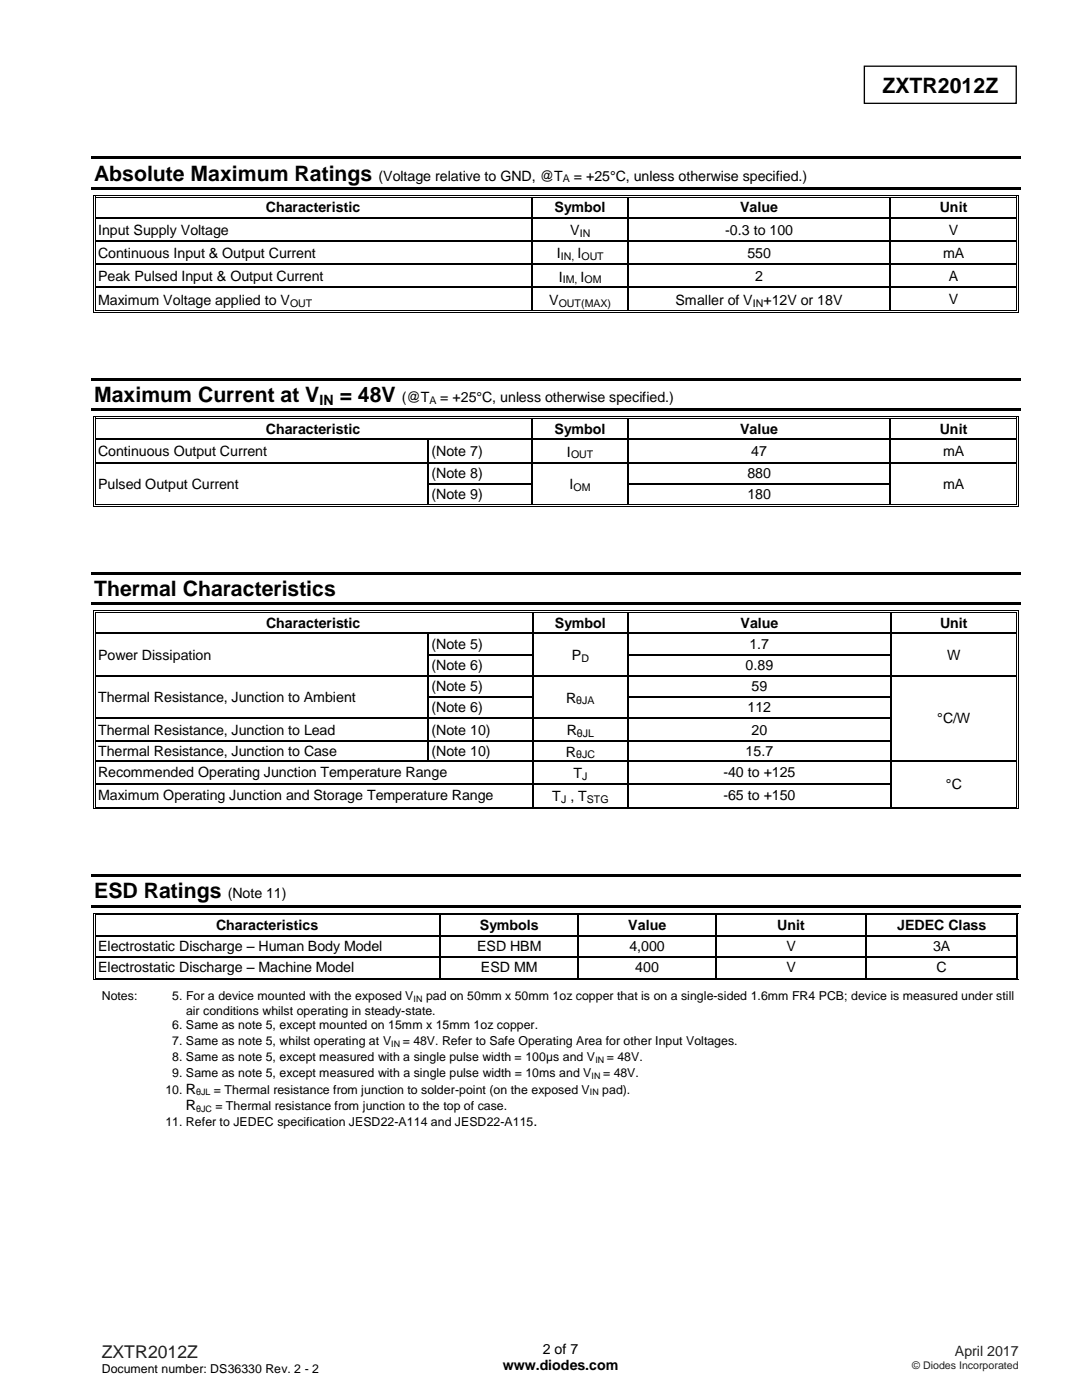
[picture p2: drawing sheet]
<svg xmlns="http://www.w3.org/2000/svg" width="216mm" height="279mm" viewBox="0 0 216 279" stroke-linecap="round" stroke-linejoin="round" font-family="sans-serif">
<defs><g id="words">
<g font-size="4.2">
<text x="176.1" y="18.5">ZXTR2012Z</text>
<text x="18.8" y="36.1">Absolute Maximum Ratings</text>
<text x="18.8" y="80.2">Maximum Current at V</text>
<text x="67.8" y="80.2">= 48V</text>
<text x="18.8" y="119">Thermal Characteristics</text>
<text x="18.8" y="179.3">ESD Ratings</text>
</g>
<text font-size="3.5" fill="#231f20" x="20.3" y="270.9">ZXTR2012Z</text>
<g font-size="2.8">
<text x="75.5" y="36.1">(Voltage relative to GND, @T</text>
<text x="114.5" y="36.1">= +25°C, unless otherwise specified.)</text>
<text x="19.6" y="46.8">Input Supply Voltage</text>
<text x="53.1" y="42.4">Characteristic</text>
<text x="110.6" y="42.4">Symbol</text>
<text x="113.8" y="47">V</text>
<text x="144.7" y="46.8">-0.3 to 100</text>
<text x="147.7" y="42.4">Value</text>
<text x="187.5" y="42.4">Unit</text>
<text x="189.3" y="46.8">V</text>
<text x="19.6" y="51.4">Continuous Input &amp; Output Current</text>
<text x="111.1" y="51.6">I</text>
<text x="115.2" y="51.6">I</text>
<text x="149.1" y="51.4">550</text>
<text x="188.2" y="51.4">mA</text>
<text x="19.6" y="56.1">Peak Pulsed Input &amp; Output Current</text>
<text x="111.5" y="56.2">I</text>
<text x="115.8" y="56.2">I</text>
<text x="150.7" y="56.1">2</text>
<text x="189.3" y="56.1">A</text>
<text x="19.6" y="60.8">Maximum Voltage applied to V</text>
<text x="109.6" y="60.8">V</text>
<text x="134.8" y="60.8">Smaller of V</text>
<text x="152.3" y="60.8">+12V or 18V</text>
<text x="189.3" y="60.7">V</text>
<text x="63.8" y="80.8">IN</text>
<text x="80.2" y="80.2">(@T</text>
<text x="87.9" y="80.2">= +25°C, unless otherwise specified.)</text>
<text x="53.1" y="86.5">Characteristic</text>
<text x="110.6" y="86.5">Symbol</text>
<text x="147.7" y="86.5">Value</text>
<text x="187.5" y="86.5">Unit</text>
<text x="19.6" y="91">Continuous Output Current</text>
<text x="86.1" y="91">(Note 7)</text>
<text x="86.1" y="95.4">(Note 8)</text>
<text x="113.1" y="91.1">I</text>
<text x="149.1" y="95.4">880</text>
<text x="149.9" y="91">47</text>
<text x="188.2" y="91">mA</text>
<text x="19.6" y="97.5">Pulsed Output Current</text>
<text x="86.1" y="99.6">(Note 9)</text>
<text x="113.6" y="97.7">I</text>
<text x="149.1" y="99.6">180</text>
<text x="188.2" y="97.5">mA</text>
<text x="53.1" y="125.3">Characteristic</text>
<text x="110.7" y="125.3">Symbol</text>
<text x="147.8" y="125.3">Value</text>
<text x="187.6" y="125.3">Unit</text>
<text x="19.6" y="131.6">Power Dissipation</text>
<text x="86.1" y="129.5">(Note 5)</text>
<text x="114.1" y="131.8">P</text>
<text x="149.5" y="129.5">1.7</text>
<text x="189" y="131.6">W</text>
<text x="86.1" y="133.7">(Note 6)</text>
<text x="86.1" y="138">(Note 5)</text>
<text x="148.8" y="133.7">0.89</text>
<text x="150" y="138">59</text>
<text x="19.6" y="140.1">Thermal Resistance, Junction to Ambient</text>
<text x="86.1" y="142.2">(Note 6)</text>
<text x="113" y="140.2">R</text>
<text x="149.2" y="142.2">112</text>
<text x="19.6" y="146.6">Thermal Resistance, Junction to Lead</text>
<text x="86.1" y="146.6">(Note 10)</text>
<text x="113.1" y="146.7">R</text>
<text x="150" y="146.6">20</text>
<text x="187" y="144.3">°C/W</text>
<text x="19.6" y="150.9">Thermal Resistance, Junction to Case</text>
<text x="19.6" y="155.1">Recommended Operating Junction Temperature Range</text>
<text x="86.1" y="150.9">(Note 10)</text>
<text x="112.9" y="151">R</text>
<text x="114.4" y="155.3">T</text>
<text x="144.3" y="155.1">-40 to +125</text>
<text x="148.8" y="150.9">15.7</text>
<text x="19.6" y="159.7">Maximum Operating Junction and Storage Temperature Range</text>
<text x="110.2" y="159.9">T , T</text>
<text x="144.3" y="159.7">-65 to +150</text>
<text x="188.8" y="157.5">°C</text>
<text x="45.4" y="179.3">(Note 11)</text>
<text x="43.1" y="185.6">Characteristics</text>
<text x="95.7" y="185.6">Symbols</text>
<text x="125.4" y="185.6">Value</text>
<text x="155.1" y="185.6">Unit</text>
<text x="179" y="185.6">JEDEC Class</text>
<text x="19.6" y="189.8">Electrostatic Discharge – Human Body Model</text>
<text x="95.2" y="189.8">ESD HBM</text>
<text x="125.6" y="189.8">4,000</text>
<text x="156.9" y="189.8">V</text>
<text x="186.2" y="189.8">3A</text>
<text x="19.6" y="194.1">Electrostatic Discharge – Machine Model</text>
<text x="95.9" y="194.1">ESD MM</text>
<text x="126.8" y="194.1">400</text>
<text x="156.9" y="194.1">V</text>
<text x="186.9" y="194.1">C</text>
<text x="37.1" y="218.3">R</text>
<text x="37.1" y="221.5">R</text>
<text x="106.4" y="224.7">.</text>
<text x="100.3" y="273.5">www.diodes.com</text>
<text x="108.3" y="270.2">2 of 7</text>
</g>
<text font-size="2.8" fill="#231f20" x="190.5" y="270.6">April 2017</text>
<g font-size="2.5">
<text x="20.3" y="199.6">Notes:</text>
<text x="34.4" y="199.6">5. For a device mounted with the exposed V</text>
<text x="37.1" y="202.5">air conditions whilst operating in steady-state.</text>
<text x="85" y="199.6">pad on 50mm x 50mm 1oz copper that is on a single-sided 1.6mm FR4 PCB; device is measured under still</text>
<text x="34.4" y="205.4">6. Same as note 5, except mounted on 15mm x 15mm 1oz copper.</text>
<text x="34.4" y="208.5">7. Same as note 5, whilst operating at V</text>
<text x="80.4" y="208.5">= 48V. Refer to Safe Operating Area for other Input Voltages.</text>
<text x="34.4" y="211.8">8. Same as note 5, except measured with a single pulse width = 100µs and V</text>
<text x="34.4" y="215">9. Same as note 5, except measured with a single pulse width = 10ms and V</text>
<text x="120.3" y="215">= 48V.</text>
<text x="121.1" y="211.8">= 48V.</text>
<text x="33" y="218.3">10.</text>
<text x="42.7" y="218.3">= Thermal resistance from junction to solder-point (on the exposed V</text>
<text x="43" y="221.5">= Thermal resistance from junction to the top of case.</text>
<text x="120.2" y="218.3">pad).</text>
<text x="33" y="224.7">11. Refer to JEDEC specification JESD22-A114 and JESD22-A115</text>
<text x="20.3" y="274">Document number: DS36330 Rev. 2 - 2</text>
</g>
<g font-size="2.1">
<text x="112.3" y="36.4">A</text>
<text x="115.7" y="47.3">IN</text>
<text x="111.9" y="51.9">IN, OUT</text>
<text x="112.3" y="56.6">IM, OM</text>
<text x="57.9" y="61.2">OUT</text>
<text x="111.5" y="61.2">OUT(MAX)</text>
<text x="150.2" y="61.2">IN</text>
<text x="85.7" y="80.6">A</text>
<text x="113.9" y="91.4">OUT</text>
<text x="114.4" y="98">OM</text>
<text x="116" y="132.1">D</text>
<text x="115" y="140.6">θJA</text>
<text x="115.1" y="147.1">θJL</text>
<text x="115" y="151.4">θJC</text>
<text x="116.1" y="155.6">J</text>
<text x="111.9" y="160.3">J</text>
<text x="117.1" y="160.3">STG</text>
</g>
<text font-size="2.1" fill="#231f20" x="182" y="273.2">© Diodes Incorporated</text>
<g font-size="1.8">
<text x="82.5" y="199.9">IN</text>
<text x="78.1" y="208.9">IN</text>
<text x="118.1" y="215.3">IN</text>
<text x="118.8" y="212.1">IN</text>
<text x="39.2" y="218.6">θJL</text>
<text x="39.2" y="221.9">θJC</text>
<text x="117.7" y="218.6">IN</text>
</g>
</g></defs>
<path d="M172.5 13.2h30.3v7.4h-30.3z" fill="none" stroke="#000" stroke-width=".26"/>
<g fill="#000">
<path d="M18.3 31.2h185.4v.6h-185.4z" fill-rule="evenodd"/>
<path d="M18.3 37.3h185.4v.6h-185.4z" fill-rule="evenodd"/>
<path d="M18.5 38.9h.2v.6h-.2z" fill-rule="evenodd"/>
<path d="M18.5 38.9h.5v.2h-.5z" fill-rule="evenodd"/>
<path d="M18.9 39.3h.1v.2h-.1z" fill-rule="evenodd"/>
<path d="M18.9 39.3h.1v.1h-.1z" fill-rule="evenodd"/>
<path d="M106 39.4l.3 .1z" fill-rule="evenodd"/>
<path d="M106 38.9h.5v.2h-.5z" fill-rule="evenodd"/>
<path d="M106 39.3h.5v.1h-.5z" fill-rule="evenodd"/>
<path d="M125.2 39.4l.3 .1z" fill-rule="evenodd"/>
<path d="M125.2 38.9h.6v.2h-.6z" fill-rule="evenodd"/>
<path d="M125.2 39.3h.6v.1h-.6z" fill-rule="evenodd"/>
<path d="M177.5 39.4l.2 .1z" fill-rule="evenodd"/>
<path d="M177.5 38.9h.5v.2h-.5z" fill-rule="evenodd"/>
<path d="M177.5 39.3h.5v.1h-.5z" fill-rule="evenodd"/>
<path d="M202.7 38.9h.5v.2h-.5z" fill-rule="evenodd"/>
<path d="M202.7 39.3h.2v.2h-.2z" fill-rule="evenodd"/>
<path d="M202.7 39.3h.2v.1h-.2z" fill-rule="evenodd"/>
<path d="M203.1 38.9h.1v.6h-.1z" fill-rule="evenodd"/>
<path d="M18.5 43.4h.2v.3h-.2z" fill-rule="evenodd"/>
<path d="M18.5 48h.2v.3h-.2z" fill-rule="evenodd"/>
<path d="M18.5 52.6h.2v.3h-.2z" fill-rule="evenodd"/>
<path d="M18.5 57.2h.2v.3h-.2z" fill-rule="evenodd"/>
<path d="M18.9 43.4h.1v.3h-.1z" fill-rule="evenodd"/>
<path d="M18.9 48h.1v.3h-.1z" fill-rule="evenodd"/>
<path d="M18.9 52.6h.1v.3h-.1z" fill-rule="evenodd"/>
<path d="M18.9 57.2h.1v.3h-.1z" fill-rule="evenodd"/>
<path d="M106 43.4h.3v.3h-.3z" fill-rule="evenodd"/>
<path d="M106 48h.3v.3h-.3z" fill-rule="evenodd"/>
<path d="M106 52.6h.3v.3h-.3z" fill-rule="evenodd"/>
<path d="M106 57.2h.3v.3h-.3z" fill-rule="evenodd"/>
<path d="M125.2 43.4h.3v.3h-.3z" fill-rule="evenodd"/>
<path d="M125.2 48h.3v.3h-.3z" fill-rule="evenodd"/>
<path d="M125.2 52.6h.3v.3h-.3z" fill-rule="evenodd"/>
<path d="M125.2 57.2h.3v.3h-.3z" fill-rule="evenodd"/>
<path d="M177.5 43.4h.2v.3h-.2z" fill-rule="evenodd"/>
<path d="M177.5 48h.2v.3h-.2z" fill-rule="evenodd"/>
<path d="M177.5 52.6h.2v.3h-.2z" fill-rule="evenodd"/>
<path d="M177.5 57.2h.2v.3h-.2z" fill-rule="evenodd"/>
<path d="M202.7 43.4h.2v.3h-.2z" fill-rule="evenodd"/>
<path d="M202.7 48h.2v.3h-.2z" fill-rule="evenodd"/>
<path d="M202.7 52.6h.2v.3h-.2z" fill-rule="evenodd"/>
<path d="M202.7 57.2h.2v.3h-.2z" fill-rule="evenodd"/>
<path d="M203.1 43.4h.1v.3h-.1z" fill-rule="evenodd"/>
<path d="M203.1 48h.1v.3h-.1z" fill-rule="evenodd"/>
<path d="M203.1 52.6h.1v.3h-.1z" fill-rule="evenodd"/>
<path d="M203.1 57.2h.1v.3h-.1z" fill-rule="evenodd"/>
<path d="M18.3 75.4h185.4v.5h-185.4z" fill-rule="evenodd"/>
<path d="M18.5 61.9h.2v.5h-.2z" fill-rule="evenodd"/>
<path d="M18.5 62.2h.5v.2h-.5z" fill-rule="evenodd"/>
<path d="M18.9 61.9h.1v.2h-.1z" fill-rule="evenodd"/>
<path d="M18.9 61.9h.1v.2h-.1z" fill-rule="evenodd"/>
<path d="M106 61.9h.5v.2h-.5z" fill-rule="evenodd"/>
<path d="M106 62.2h.5v.2h-.5z" fill-rule="evenodd"/>
<path d="M125.2 61.9h.6v.2h-.6z" fill-rule="evenodd"/>
<path d="M125.2 62.2h.6v.2h-.6z" fill-rule="evenodd"/>
<path d="M177.5 61.9h.5v.2h-.5z" fill-rule="evenodd"/>
<path d="M177.5 62.2h.5v.2h-.5z" fill-rule="evenodd"/>
<path d="M202.7 62.2h.5v.2h-.5z" fill-rule="evenodd"/>
<path d="M202.7 61.9h.2v.2h-.2z" fill-rule="evenodd"/>
<path d="M202.7 61.9h.2v.2h-.2z" fill-rule="evenodd"/>
<path d="M203.1 61.9h.1v.5h-.1z" fill-rule="evenodd"/>
<path d="M18.3 81.5h185.4v.5h-185.4z" fill-rule="evenodd"/>
<path d="M18.5 83.1h.2v.5h-.2z" fill-rule="evenodd"/>
<path d="M18.5 83.1h.5v.1h-.5z" fill-rule="evenodd"/>
<path d="M18.5 87.6h.2v.2h-.2z" fill-rule="evenodd"/>
<path d="M18.5 92.2h.2v.2h-.2z" fill-rule="evenodd"/>
<path d="M18.5 96.4h.2v.3h-.2z" fill-rule="evenodd"/>
<path d="M18.9 83.4h.1v.2h-.1z" fill-rule="evenodd"/>
<path d="M18.9 83.4h.1v.2h-.1z" fill-rule="evenodd"/>
<path d="M18.9 87.6h.1v.2h-.1z" fill-rule="evenodd"/>
<path d="M18.9 92.2h.1v.2h-.1z" fill-rule="evenodd"/>
<path d="M18.9 96.4h.1v.3h-.1z" fill-rule="evenodd"/>
<path d="M85.2 87.6h.3v.2h-.3z" fill-rule="evenodd"/>
<path d="M85.2 92.2h.3v.2h-.3z" fill-rule="evenodd"/>
<path d="M85.2 96.4h.3v.3h-.3z" fill-rule="evenodd"/>
<path d="M106 83.6h.3z" fill-rule="evenodd"/>
<path d="M106 83.1h.5v.1h-.5z" fill-rule="evenodd"/>
<path d="M106 83.4h.5v.2h-.5z" fill-rule="evenodd"/>
<path d="M106 87.6h.3v.2h-.3z" fill-rule="evenodd"/>
<path d="M106 92.2h.3v.2h-.3z" fill-rule="evenodd"/>
<path d="M106 96.4h.3v.3h-.3z" fill-rule="evenodd"/>
<path d="M125.2 83.6h.3z" fill-rule="evenodd"/>
<path d="M125.2 83.1h.6v.1h-.6z" fill-rule="evenodd"/>
<path d="M125.2 83.4h.6v.2h-.6z" fill-rule="evenodd"/>
<path d="M125.2 87.6h.3v.2h-.3z" fill-rule="evenodd"/>
<path d="M125.2 92.2h.3v.2h-.3z" fill-rule="evenodd"/>
<path d="M125.2 96.4h.3v.3h-.3z" fill-rule="evenodd"/>
<path d="M177.5 83.6h.2z" fill-rule="evenodd"/>
<path d="M177.5 83.1h.5v.1h-.5z" fill-rule="evenodd"/>
<path d="M177.5 83.4h.5v.2h-.5z" fill-rule="evenodd"/>
<path d="M177.5 87.6h.2v.2h-.2z" fill-rule="evenodd"/>
<path d="M177.5 92.2h.2v.2h-.2z" fill-rule="evenodd"/>
<path d="M177.5 96.4h.2v.3h-.2z" fill-rule="evenodd"/>
<path d="M202.7 83.1h.5v.1h-.5z" fill-rule="evenodd"/>
<path d="M202.7 83.4h.2v.2h-.2z" fill-rule="evenodd"/>
<path d="M202.7 83.4h.2v.2h-.2z" fill-rule="evenodd"/>
<path d="M202.7 87.6h.2v.2h-.2z" fill-rule="evenodd"/>
<path d="M202.7 92.2h.2v.2h-.2z" fill-rule="evenodd"/>
<path d="M202.7 96.4h.2v.3h-.2z" fill-rule="evenodd"/>
<path d="M203.1 83.1h.1v.5h-.1z" fill-rule="evenodd"/>
<path d="M203.1 87.6h.1v.2h-.1z" fill-rule="evenodd"/>
<path d="M203.1 92.2h.1v.2h-.1z" fill-rule="evenodd"/>
<path d="M203.1 96.4h.1v.3h-.1z" fill-rule="evenodd"/>
<path d="M18.3 114.1h185.4v.6h-185.4z" fill-rule="evenodd"/>
<path d="M18.5 100.6h.2v.6h-.2z" fill-rule="evenodd"/>
<path d="M18.5 101h.5v.2h-.5z" fill-rule="evenodd"/>
<path d="M18.9 100.6h.1v.2h-.1z" fill-rule="evenodd"/>
<path d="M18.9 100.6h.1v.2h-.1z" fill-rule="evenodd"/>
<path d="M85.2 100.6h.5v.2h-.5z" fill-rule="evenodd"/>
<path d="M85.2 101h.5v.2h-.5z" fill-rule="evenodd"/>
<path d="M106 100.6h.5v.2h-.5z" fill-rule="evenodd"/>
<path d="M106 101h.5v.2h-.5z" fill-rule="evenodd"/>
<path d="M125.2 100.6h.6v.2h-.6z" fill-rule="evenodd"/>
<path d="M125.2 101h.6v.2h-.6z" fill-rule="evenodd"/>
<path d="M177.5 100.6h.5v.2h-.5z" fill-rule="evenodd"/>
<path d="M177.5 101h.5v.2h-.5z" fill-rule="evenodd"/>
<path d="M202.7 101h.5v.2h-.5z" fill-rule="evenodd"/>
<path d="M202.7 100.6h.2v.2h-.2z" fill-rule="evenodd"/>
<path d="M202.7 100.6h.2v.2h-.2z" fill-rule="evenodd"/>
<path d="M203.1 100.6h.1v.6h-.1z" fill-rule="evenodd"/>
<path d="M18.3 120.2h185.4v.6h-185.4z" fill-rule="evenodd"/>
<path d="M18.5 121.8h.2v.6h-.2z" fill-rule="evenodd"/>
<path d="M18.5 121.8h.5v.2h-.5z" fill-rule="evenodd"/>
<path d="M18.5 126.3h.2v.3h-.2z" fill-rule="evenodd"/>
<path d="M18.5 130.5h.2v.3h-.2z" fill-rule="evenodd"/>
<path d="M18.5 134.7h.2v.3h-.2z" fill-rule="evenodd"/>
<path d="M18.5 139h.2v.2h-.2z" fill-rule="evenodd"/>
<path d="M18.9 122.1h.1v.3h-.1z" fill-rule="evenodd"/>
<path d="M18.9 122.1h.1v.2h-.1z" fill-rule="evenodd"/>
<path d="M18.9 126.3h.1v.3h-.1z" fill-rule="evenodd"/>
<path d="M18.9 130.5h.1v.3h-.1z" fill-rule="evenodd"/>
<path d="M18.9 134.7h.1v.3h-.1z" fill-rule="evenodd"/>
<path d="M18.9 139h.1v.2h-.1z" fill-rule="evenodd"/>
<path d="M85.2 126.3h.3v.3h-.3z" fill-rule="evenodd"/>
<path d="M85.2 130.5h.3v.3h-.3z" fill-rule="evenodd"/>
<path d="M85.2 134.7h.3v.3h-.3z" fill-rule="evenodd"/>
<path d="M85.2 139h.3v.2h-.3z" fill-rule="evenodd"/>
<path d="M106.1 122.3l.3 .1z" fill-rule="evenodd"/>
<path d="M106.1 121.8h.6v.2h-.6z" fill-rule="evenodd"/>
<path d="M106.1 122.1h.6v.2h-.6z" fill-rule="evenodd"/>
<path d="M106.1 126.3h.3v.3h-.3z" fill-rule="evenodd"/>
<path d="M106.1 130.5h.3v.3h-.3z" fill-rule="evenodd"/>
<path d="M106.1 134.7h.3v.3h-.3z" fill-rule="evenodd"/>
<path d="M106.1 139h.3v.2h-.3z" fill-rule="evenodd"/>
<path d="M125.2 122.3l.3 .1z" fill-rule="evenodd"/>
<path d="M125.2 121.8h.6v.2h-.6z" fill-rule="evenodd"/>
<path d="M125.2 122.1h.6v.2h-.6z" fill-rule="evenodd"/>
<path d="M125.2 126.3h.3v.3h-.3z" fill-rule="evenodd"/>
<path d="M125.2 130.5h.3v.3h-.3z" fill-rule="evenodd"/>
<path d="M125.2 134.7h.3v.3h-.3z" fill-rule="evenodd"/>
<path d="M125.2 139h.3v.2h-.3z" fill-rule="evenodd"/>
<path d="M177.6 122.3l.2 .1z" fill-rule="evenodd"/>
<path d="M177.6 121.8h.5v.2h-.5z" fill-rule="evenodd"/>
<path d="M177.6 122.1h.5v.2h-.5z" fill-rule="evenodd"/>
<path d="M177.6 126.3h.2v.3h-.2z" fill-rule="evenodd"/>
<path d="M177.6 130.5h.2v.3h-.2z" fill-rule="evenodd"/>
<path d="M177.6 134.7h.2v.3h-.2z" fill-rule="evenodd"/>
<path d="M177.6 139h.2v.2h-.2z" fill-rule="evenodd"/>
<path d="M202.7 121.8h.5v.2h-.5z" fill-rule="evenodd"/>
<path d="M202.7 122.1h.2v.3h-.2z" fill-rule="evenodd"/>
<path d="M202.7 122.1h.2v.2h-.2z" fill-rule="evenodd"/>
<path d="M202.7 126.3h.2v.3h-.2z" fill-rule="evenodd"/>
<path d="M202.7 130.5h.2v.3h-.2z" fill-rule="evenodd"/>
<path d="M202.7 134.7h.2v.3h-.2z" fill-rule="evenodd"/>
<path d="M202.7 139h.2v.2h-.2z" fill-rule="evenodd"/>
<path d="M203.1 121.8h.1v.6h-.1z" fill-rule="evenodd"/>
<path d="M203.1 126.3h.1v.3h-.1z" fill-rule="evenodd"/>
<path d="M203.1 130.5h.1v.3h-.1z" fill-rule="evenodd"/>
<path d="M203.1 134.7h.1v.3h-.1z" fill-rule="evenodd"/>
<path d="M203.1 139h.1v.2h-.1z" fill-rule="evenodd"/>
<path d="M18.5 143.1h.2v.3h-.2z" fill-rule="evenodd"/>
<path d="M18.5 147.8h.2v.3h-.2z" fill-rule="evenodd"/>
<path d="M18.5 151.7h.2v.3h-.2z" fill-rule="evenodd"/>
<path d="M18.5 156.3h.2v.3h-.2z" fill-rule="evenodd"/>
<path d="M18.9 143.1h.1v.3h-.1z" fill-rule="evenodd"/>
<path d="M18.9 147.8h.1v.3h-.1z" fill-rule="evenodd"/>
<path d="M18.9 151.7h.1v.3h-.1z" fill-rule="evenodd"/>
<path d="M18.9 156.3h.1v.3h-.1z" fill-rule="evenodd"/>
<path d="M85.2 143.1h.3v.3h-.3z" fill-rule="evenodd"/>
<path d="M85.2 147.8h.3v.3h-.3z" fill-rule="evenodd"/>
<path d="M85.2 151.7h.3v.3h-.3z" fill-rule="evenodd"/>
<path d="M106.1 143.1h.3v.3h-.3z" fill-rule="evenodd"/>
<path d="M106.1 147.8h.3v.3h-.3z" fill-rule="evenodd"/>
<path d="M106.1 151.7h.3v.3h-.3z" fill-rule="evenodd"/>
<path d="M106.1 156.3h.3v.3h-.3z" fill-rule="evenodd"/>
<path d="M125.2 143.1h.3v.3h-.3z" fill-rule="evenodd"/>
<path d="M125.2 147.8h.3v.3h-.3z" fill-rule="evenodd"/>
<path d="M125.2 151.7h.3v.3h-.3z" fill-rule="evenodd"/>
<path d="M125.2 156.3h.3v.3h-.3z" fill-rule="evenodd"/>
<path d="M177.6 143.1h.2v.3h-.2z" fill-rule="evenodd"/>
<path d="M177.6 147.8h.2v.3h-.2z" fill-rule="evenodd"/>
<path d="M177.6 151.7h.2v.3h-.2z" fill-rule="evenodd"/>
<path d="M177.6 156.3h.2v.3h-.2z" fill-rule="evenodd"/>
<path d="M202.7 143.1h.2v.3h-.2z" fill-rule="evenodd"/>
<path d="M202.7 147.8h.2v.3h-.2z" fill-rule="evenodd"/>
<path d="M202.7 151.7h.2v.3h-.2z" fill-rule="evenodd"/>
<path d="M202.7 156.3h.2v.3h-.2z" fill-rule="evenodd"/>
<path d="M203.1 143.1h.1v.3h-.1z" fill-rule="evenodd"/>
<path d="M203.1 147.8h.1v.3h-.1z" fill-rule="evenodd"/>
<path d="M203.1 151.7h.1v.3h-.1z" fill-rule="evenodd"/>
<path d="M203.1 156.3h.1v.3h-.1z" fill-rule="evenodd"/>
<path d="M18.3 174.5h185.4v.5h-185.4z" fill-rule="evenodd"/>
<path d="M18.5 161h.2v.5h-.2z" fill-rule="evenodd"/>
<path d="M18.5 161.3h.5v.2h-.5z" fill-rule="evenodd"/>
<path d="M18.9 161h.1v.1h-.1z" fill-rule="evenodd"/>
<path d="M18.9 161h.1v.1h-.1z" fill-rule="evenodd"/>
<path d="M106.1 161h.6v.1h-.6z" fill-rule="evenodd"/>
<path d="M106.1 161.3h.6v.2h-.6z" fill-rule="evenodd"/>
<path d="M125.2 161h.6v.1h-.6z" fill-rule="evenodd"/>
<path d="M125.2 161.3h.6v.2h-.6z" fill-rule="evenodd"/>
<path d="M177.6 161h.5v.1h-.5z" fill-rule="evenodd"/>
<path d="M177.6 161.3h.5v.2h-.5z" fill-rule="evenodd"/>
<path d="M202.7 161.3h.5v.2h-.5z" fill-rule="evenodd"/>
<path d="M202.7 161h.2v.1h-.2z" fill-rule="evenodd"/>
<path d="M202.7 161h.2v.1h-.2z" fill-rule="evenodd"/>
<path d="M203.1 161h.1v.5h-.1z" fill-rule="evenodd"/>
<path d="M18.3 180.6h185.4v.5h-185.4z" fill-rule="evenodd"/>
<path d="M18.5 182.1h.2v.6h-.2z" fill-rule="evenodd"/>
<path d="M18.5 182.1h.5v.2h-.5z" fill-rule="evenodd"/>
<path d="M18.5 186.6h.2v.3h-.2z" fill-rule="evenodd"/>
<path d="M18.5 190.9h.2v.2h-.2z" fill-rule="evenodd"/>
<path d="M18.5 195.1h.2v.5h-.2z" fill-rule="evenodd"/>
<path d="M18.5 195.4h.5v.2h-.5z" fill-rule="evenodd"/>
<path d="M18.9 182.5h.1v.2h-.1z" fill-rule="evenodd"/>
<path d="M18.9 182.5h.1v.2h-.1z" fill-rule="evenodd"/>
<path d="M18.9 186.6h.1v.3h-.1z" fill-rule="evenodd"/>
<path d="M18.9 190.9h.1v.2h-.1z" fill-rule="evenodd"/>
<path d="M18.9 195.1h.1v.2h-.1z" fill-rule="evenodd"/>
<path d="M18.9 195.1h.1v.2h-.1z" fill-rule="evenodd"/>
<path d="M87.7 182.7h.3z" fill-rule="evenodd"/>
<path d="M87.7 182.1h.5v.2h-.5z" fill-rule="evenodd"/>
<path d="M87.7 182.5h.5v.2h-.5z" fill-rule="evenodd"/>
<path d="M87.7 186.6h.3v.3h-.3z" fill-rule="evenodd"/>
<path d="M87.7 190.9h.3v.2h-.3z" fill-rule="evenodd"/>
<path d="M87.7 195.1h.5v.2h-.5z" fill-rule="evenodd"/>
<path d="M87.7 195.4h.5v.2h-.5z" fill-rule="evenodd"/>
<path d="M115.2 182.7h.3z" fill-rule="evenodd"/>
<path d="M115.2 182.1h.6v.2h-.6z" fill-rule="evenodd"/>
<path d="M115.2 182.5h.6v.2h-.6z" fill-rule="evenodd"/>
<path d="M115.2 186.6h.3v.3h-.3z" fill-rule="evenodd"/>
<path d="M115.2 190.9h.3v.2h-.3z" fill-rule="evenodd"/>
<path d="M115.2 195.1h.6v.2h-.6z" fill-rule="evenodd"/>
<path d="M115.2 195.4h.6v.2h-.6z" fill-rule="evenodd"/>
<path d="M142.7 182.7h.3z" fill-rule="evenodd"/>
<path d="M142.7 182.1h.5v.2h-.5z" fill-rule="evenodd"/>
<path d="M142.7 182.5h.5v.2h-.5z" fill-rule="evenodd"/>
<path d="M142.7 186.6h.3v.3h-.3z" fill-rule="evenodd"/>
<path d="M142.7 190.9h.3v.2h-.3z" fill-rule="evenodd"/>
<path d="M142.7 195.1h.5v.2h-.5z" fill-rule="evenodd"/>
<path d="M142.7 195.4h.5v.2h-.5z" fill-rule="evenodd"/>
<path d="M172.8 182.7h.2z" fill-rule="evenodd"/>
<path d="M172.8 182.1h.5v.2h-.5z" fill-rule="evenodd"/>
<path d="M172.8 182.5h.5v.2h-.5z" fill-rule="evenodd"/>
<path d="M172.8 186.6h.2v.3h-.2z" fill-rule="evenodd"/>
<path d="M172.8 190.9h.2v.2h-.2z" fill-rule="evenodd"/>
<path d="M172.8 195.1h.5v.2h-.5z" fill-rule="evenodd"/>
<path d="M172.8 195.4h.5v.2h-.5z" fill-rule="evenodd"/>
<path d="M202.7 182.1h.5v.2h-.5z" fill-rule="evenodd"/>
<path d="M202.7 182.5h.2v.2h-.2z" fill-rule="evenodd"/>
<path d="M202.7 182.5h.2v.2h-.2z" fill-rule="evenodd"/>
<path d="M202.7 186.6h.2v.3h-.2z" fill-rule="evenodd"/>
<path d="M202.7 190.9h.2v.2h-.2z" fill-rule="evenodd"/>
<path d="M202.7 195.4h.5v.2h-.5z" fill-rule="evenodd"/>
<path d="M202.7 195.1h.2v.2h-.2z" fill-rule="evenodd"/>
<path d="M202.7 195.1h.2v.2h-.2z" fill-rule="evenodd"/>
<path d="M203 182.1h.2v.6h-.2z" fill-rule="evenodd"/>
<path d="M203 186.6h.2v.3h-.2z" fill-rule="evenodd"/>
<path d="M203 190.9h.2v.2h-.2z" fill-rule="evenodd"/>
<path d="M203 195.1h.2v.5h-.2z" fill-rule="evenodd"/>
</g>
<g fill="none" stroke="#000" stroke-width=".2">
<path d="M18.6 39.5v3.9M19 39.5v3.9M19 39h87M19 39.3h87M106.5 39h18.7M106.5 39.3h18.7M125.8 39h51.7M125.8 39.3h51.7M178 39h24.7M178 39.3h24.7M202.8 39.5v3.9M203.2 39.5v3.9"/>
<path d="M18.6 43.7v4.3M18.6 48.3v4.3M18.6 52.9v4.3M18.6 57.5v4.4M19 43.7v4.3M19 48.3v4.3M19 52.9v4.3M19 57.5v4.4M202.8 43.7v4.3M202.8 48.3v4.3M202.8 52.9v4.3M202.8 57.5v4.4"/>
<path d="M203.2 43.7v4.3M203.2 48.3v4.3M203.2 52.9v4.3M203.2 57.5v4.4M19 62.3h87M19 62h87M106.5 62.3h18.7M106.5 62h18.7M125.8 62.3h51.7M125.8 62h51.7M178 62.3h24.7M178 62h24.7"/>
<path d="M18.6 83.6v4M18.6 87.8v4.4M18.6 92.4v4M18.6 96.7v3.9M19 83.6v4M19 87.8v4.4M19 92.4v4M19 96.7v3.9M19 83.1h87M19 83.5h87M106.5 83.1h18.7M106.5 83.5h18.7"/>
<path d="M125.8 83.1h51.7M125.8 83.5h51.7M178 83.1h24.7M178 83.5h24.7M202.8 83.6v4M202.8 87.8v4.4M202.8 92.4v4M202.8 96.7v3.9M203.2 83.6v4M203.2 87.8v4.4M203.2 92.4v4M203.2 96.7v3.9"/>
<path d="M19 101.1h66.2M19 100.7h66.2M85.7 101.1h20.3M85.7 100.7h20.3M106.5 101.1h18.7M106.5 100.7h18.7M125.8 101.1h51.7M125.8 100.7h51.7M178 101.1h24.7M178 100.7h24.7M18.6 122.4v3.9M18.6 126.6v3.9"/>
<path d="M18.6 130.8v3.9M18.6 135v4M18.6 139.2v3.9M19 122.4v3.9M19 126.6v3.9M19 130.8v3.9M19 135v4M19 139.2v3.9M19 121.9h87.1M19 122.2h87.1M106.7 121.9h18.5M106.7 122.2h18.5"/>
<path d="M125.8 121.9h51.8M125.8 122.2h51.8M178.1 121.9h24.6M178.1 122.2h24.6M202.8 122.4v3.9M202.8 126.6v3.9M202.8 130.8v3.9M202.8 135v4M202.8 139.2v3.9M203.2 122.4v3.9M203.2 126.6v3.9M203.2 130.8v3.9"/>
<path d="M203.2 135v4M203.2 139.2v3.9M18.6 143.4v4.4M18.6 148.1v3.6M18.6 152v4.3M18.6 156.6v4.4M19 143.4v4.4M19 148.1v3.6M19 152v4.3M19 156.6v4.4M202.8 143.4v4.4M202.8 148.1v3.6"/>
<path d="M202.8 152v4.3M202.8 156.6v4.4M203.2 143.4v4.4M203.2 148.1v3.6M203.2 152v4.3M203.2 156.6v4.4M19 161.4h87.1M19 161.1h87.1M106.7 161.4h18.5M106.7 161.1h18.5M125.8 161.4h51.8M125.8 161.1h51.8"/>
<path d="M178.1 161.4h24.6M178.1 161.1h24.6M18.6 182.7v3.9M18.6 186.9v4M18.6 191.1v4M19 182.7v3.9M19 186.9v4M19 191.1v4M19 182.2h68.7M19 182.6h68.7M19 195.5h68.7M19 195.2h68.7"/>
<path d="M88.2 182.2h27M88.2 182.6h27M88.2 195.5h27M88.2 195.2h27M115.8 182.2h26.9M115.8 182.6h26.9M115.8 195.5h26.9M115.8 195.2h26.9M143.2 182.2h29.6M143.2 182.6h29.6M143.2 195.5h29.6M143.2 195.2h29.6"/>
<path d="M173.3 182.2h29.4M173.3 182.6h29.4M173.3 195.5h29.4M173.3 195.2h29.4M202.8 182.7v3.9M202.8 186.9v4M202.8 191.1v4M203.1 182.7v3.9M203.1 186.9v4M203.1 191.1v4"/>
</g>
<g fill="none" stroke="#000" stroke-width=".25">
<path d="M106.1 39.5v3.9M125.4 39.5v3.9M177.6 39.5v3.9M19 43.5h87M19 48.1h87M19 52.8h87M19 57.4h87M106.1 43.7v4.3M106.1 48.3v4.3M106.1 52.9v4.3M106.1 57.5v4.4M106.3 43.5h18.9"/>
<path d="M106.3 48.1h18.9M106.3 52.8h18.9M106.3 57.4h18.9M125.4 43.7v4.3M125.4 48.3v4.3M125.4 52.9v4.3M125.4 57.5v4.4M125.5 43.5h52M125.5 48.1h52M125.5 52.8h52M125.5 57.4h52M177.6 43.7v4.3"/>
<path d="M177.6 48.3v4.3M177.6 52.9v4.3M177.6 57.5v4.4M177.7 43.5h25M177.7 48.1h25M177.7 52.8h25M177.7 57.4h25M19 87.7h66.2M19 92.3h66.2M85.4 87.8v4.4M85.4 92.4v4M85.4 96.7v3.9"/>
<path d="M85.5 87.7h20.5M85.5 92.3h20.5M85.5 96.5h20.5M106.1 83.6v4M106.1 87.8v4.4M106.1 92.4v4M106.1 96.7v3.9M106.3 87.7h18.9M106.3 92.3h18.9M125.4 83.6v4M125.4 87.8v4.4M125.4 92.4v4"/>
<path d="M125.4 96.7v3.9M125.5 87.7h52M125.5 92.3h52M125.5 96.5h52M177.6 83.6v4M177.6 87.8v4.4M177.6 92.4v4M177.6 96.7v3.9M177.7 87.7h25M177.7 92.3h25M19 126.4h66.2M19 134.8h66.2"/>
<path d="M85.4 126.6v3.9M85.4 130.8v3.9M85.4 135v4M85.4 139.2v3.9M85.5 126.4h20.6M85.5 130.7h20.6M85.5 134.8h20.6M85.5 139.1h20.6M106.3 122.4v3.9M106.3 126.6v3.9M106.3 130.8v3.9M106.3 135v4"/>
<path d="M106.3 139.2v3.9M106.4 126.4h18.8M106.4 134.8h18.8M125.4 122.4v3.9M125.4 126.6v3.9M125.4 130.8v3.9M125.4 135v4M125.4 139.2v3.9M125.5 126.4h52.1M125.5 130.7h52.1M125.5 134.8h52.1M125.5 139.1h52.1"/>
<path d="M177.7 122.4v3.9M177.7 126.6v3.9M177.7 130.8v3.9M177.7 135v4M177.7 139.2v3.9M177.8 126.4h24.9M177.8 134.8h24.9M19 143.3h66.2M19 147.9h66.2M19 151.8h66.2M19 156.4h87.1M85.4 143.4v4.4"/>
<path d="M85.4 148.1v3.6M85.5 143.3h20.6M85.5 147.9h20.6M85.5 151.8h20.6M106.3 143.4v4.4M106.3 148.1v3.6M106.3 152v4.3M106.3 156.6v4.4M106.4 143.3h18.8M106.4 147.9h18.8M106.4 151.8h18.8M106.4 156.4h18.8"/>
<path d="M125.4 143.4v4.4M125.4 148.1v3.6M125.4 152v4.3M125.4 156.6v4.4M125.5 143.3h52.1M125.5 147.9h52.1M125.5 151.8h52.1M125.5 156.4h52.1M177.7 143.4v4.4M177.7 148.1v3.6M177.7 152v4.3M177.7 156.6v4.4"/>
<path d="M177.8 151.8h24.9M19 186.8h68.7M19 191h68.7M87.9 182.7v3.9M87.9 186.9v4M87.9 191.1v4M88 186.8h27.2M88 191h27.2M115.4 182.7v3.9M115.4 186.9v4M115.4 191.1v4M115.5 186.8h27.2"/>
<path d="M115.5 191h27.2M142.9 182.7v3.9M142.9 186.9v4M142.9 191.1v4M143 186.8h29.8M143 191h29.8M172.9 182.7v3.9M172.9 186.9v4M172.9 191.1v4M173 186.8h29.7M173 191h29.7"/>
</g>
<use href="#words"/>
</svg>
